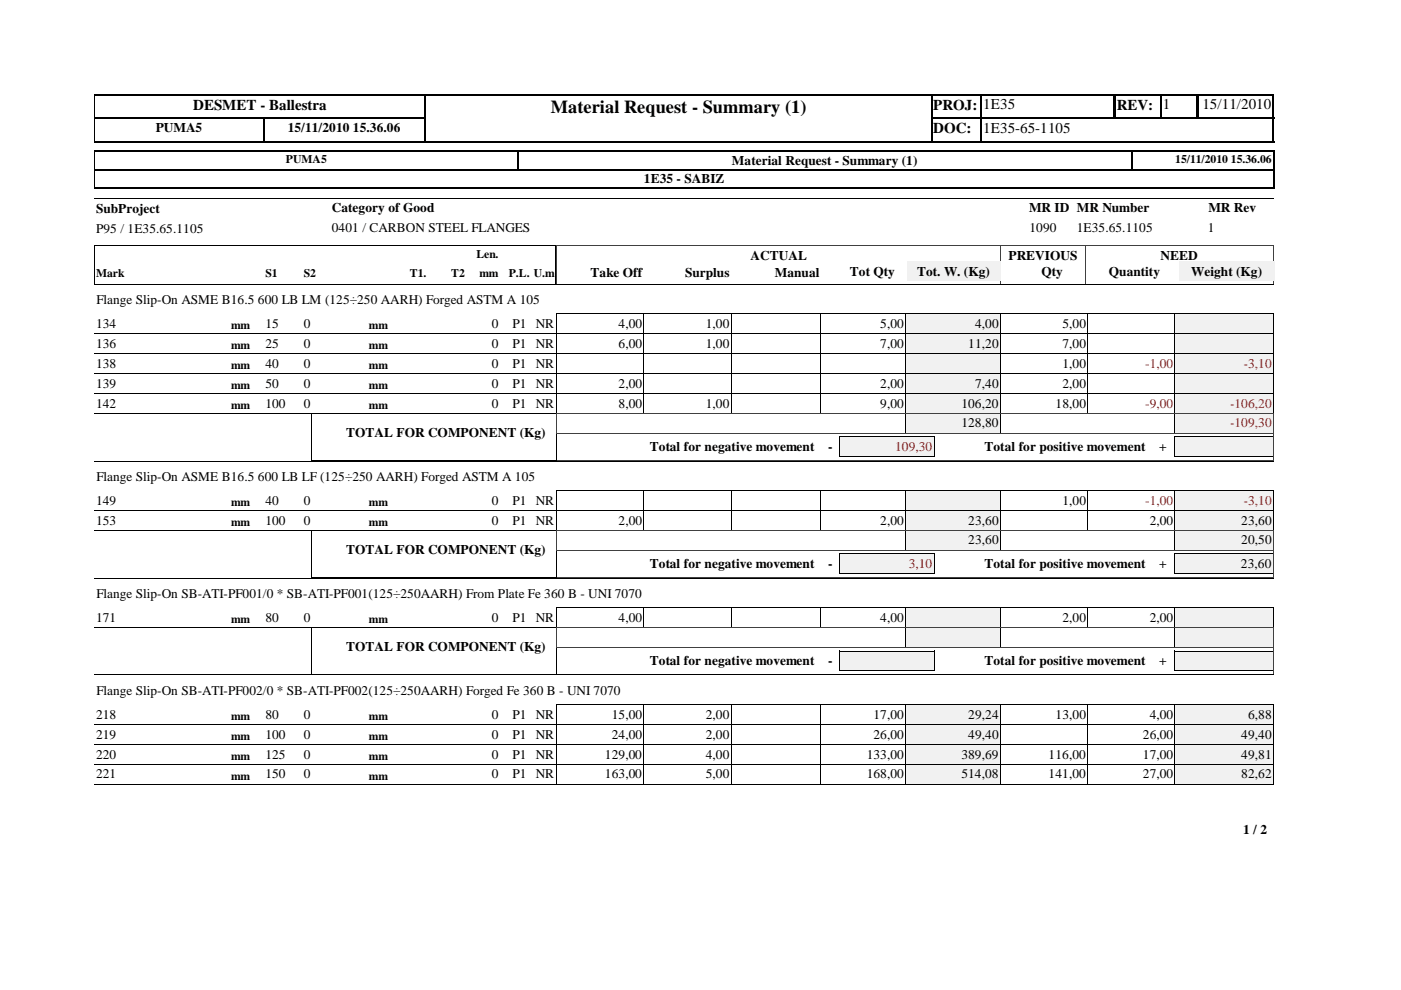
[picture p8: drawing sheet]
<svg xmlns="http://www.w3.org/2000/svg" width="297mm" height="210mm" viewBox="0 0 297 210" stroke-linecap="round" stroke-linejoin="round" font-family="sans-serif">
<defs><g id="words">
<text font-size="3.9" x="116.8" y="23.9">Material Request - Summary (1)</text>
<g font-size="3.2">
<text x="40.9" y="23.3">DESMET - Ballestra</text>
<text x="197.9" y="23.3">PROJ:</text>
<text x="208.4" y="23.2">1E35</text>
<text x="236.8" y="23.3">REV:</text>
<text x="246.5" y="23.2">1</text>
<text x="254.9" y="23.2">15/11/2010</text>
<text x="197.9" y="28.3">DOC:</text>
<text x="208.4" y="28.2">1E35-65-1105</text>
</g>
<g font-size="2.8">
<text x="33" y="28">PUMA5</text>
<text x="61" y="28">15/11/2010 15.36.06</text>
<text x="155.2" y="34.9">Material Request - Summary (1)</text>
<text x="136.5" y="38.8">1E35 - SABIZ</text>
<text x="20.4" y="45.1">SubProject</text>
<text x="70.4" y="45">Category of Good</text>
<text x="218.2" y="45">MR ID MR Number</text>
<text x="256.2" y="45">MR Rev</text>
<text x="20.4" y="49.3">P95 / 1E35.65.1105</text>
<text x="70.4" y="49.2">0401 / CARBON STEEL FLANGES</text>
<text x="218.3" y="49.2">1090</text>
<text x="228.3" y="49.2">1E35.65.1105</text>
<text x="256.1" y="49.2">1</text>
<text x="125.2" y="58.7">Take Off</text>
<text x="145.2" y="58.7">Surplus</text>
<text x="159.1" y="55">ACTUAL</text>
<text x="164.3" y="58.7">Manual</text>
<text x="180.2" y="58.5">Tot Qty</text>
<text x="194.4" y="58.5">Tot. W. (Kg)</text>
<text x="213.8" y="55">PREVIOUS</text>
<text x="220.8" y="58.5">Qty</text>
<text x="235.1" y="58.5">Quantity</text>
<text x="246.1" y="55">NEED</text>
<text x="252.6" y="58.5">Weight (Kg)</text>
<text x="20.4" y="64.6">Flange Slip-On ASME B16.5 600 LB LM (125÷250 AARH) Forged ASTM A 105</text>
<text x="20.4" y="69.5">134</text>
<text x="56.3" y="69.5">15</text>
<text x="64.4" y="69.5">0</text>
<text x="104.3" y="69.5">0</text>
<text x="108.7" y="69.5">P1 NR</text>
<text x="131.1" y="69.5">4,00</text>
<text x="149.6" y="69.5">1,00</text>
<text x="186.6" y="69.5">5,00</text>
<text x="206.8" y="69.5">4,00</text>
<text x="225.3" y="69.5">5,00</text>
<text x="20.4" y="73.7">136</text>
<text x="20.4" y="77.9">138</text>
<text x="56.3" y="73.7">25</text>
<text x="56.3" y="77.9">40</text>
<text x="64.4" y="73.7">0</text>
<text x="64.4" y="77.9">0</text>
<text x="104.3" y="73.7">0</text>
<text x="104.3" y="77.9">0</text>
<text x="108.7" y="73.7">P1 NR</text>
<text x="108.7" y="77.9">P1 NR</text>
<text x="131.1" y="73.7">6,00</text>
<text x="149.6" y="73.7">1,00</text>
<text x="186.6" y="73.7">7,00</text>
<text x="205.3" y="73.7">11,20</text>
<text x="225.3" y="73.7">7,00</text>
<text x="225.3" y="77.9">1,00</text>
<text x="20.4" y="82.2">139</text>
<text x="56.3" y="82.2">50</text>
<text x="64.4" y="82.2">0</text>
<text x="104.3" y="82.2">0</text>
<text x="108.7" y="82.2">P1 NR</text>
<text x="131.1" y="82.2">2,00</text>
<text x="186.6" y="82.2">2,00</text>
<text x="206.8" y="82.2">7,40</text>
<text x="225.3" y="82.2">2,00</text>
<text x="20.4" y="86.4">142</text>
<text x="56.3" y="86.4">100</text>
<text x="64.4" y="86.4">0</text>
<text x="104.3" y="86.4">0</text>
<text x="108.7" y="86.4">P1 NR</text>
<text x="131.1" y="86.4">8,00</text>
<text x="149.6" y="86.4">1,00</text>
<text x="186.6" y="86.4">9,00</text>
<text x="203.8" y="86.4">106,20</text>
<text x="223.8" y="86.4">18,00</text>
<text x="73.4" y="92.7">TOTAL FOR COMPONENT (Kg)</text>
<text x="137.7" y="95.7">Total for negative movement</text>
<text x="175.6" y="95.7">-</text>
<text x="203.8" y="90.6">128,80</text>
<text x="208.7" y="95.7">Total for positive movement</text>
<text x="245.7" y="95.7">+</text>
<text x="20.4" y="107">149</text>
<text x="20.4" y="102.1">Flange Slip-On ASME B16.5 600 LB LF (125÷250 AARH) Forged ASTM A 105</text>
<text x="56.3" y="107">40</text>
<text x="64.4" y="107">0</text>
<text x="104.3" y="107">0</text>
<text x="108.7" y="107">P1 NR</text>
<text x="225.3" y="107">1,00</text>
<text x="20.4" y="111.2">153</text>
<text x="56.3" y="111.2">100</text>
<text x="64.4" y="111.2">0</text>
<text x="104.3" y="111.2">0</text>
<text x="108.7" y="111.2">P1 NR</text>
<text x="131.1" y="111.2">2,00</text>
<text x="186.6" y="111.2">2,00</text>
<text x="205.3" y="111.2">23,60</text>
<text x="243.8" y="111.2">2,00</text>
<text x="263.2" y="111.2">23,60</text>
<text x="73.4" y="117.5">TOTAL FOR COMPONENT (Kg)</text>
<text x="205.3" y="115.4">23,60</text>
<text x="263.2" y="115.4">20,50</text>
<text x="137.7" y="120.5">Total for negative movement</text>
<text x="175.6" y="120.5">-</text>
<text x="208.7" y="120.5">Total for positive movement</text>
<text x="245.7" y="120.5">+</text>
<text x="263.1" y="120.5">23,60</text>
<text x="20.4" y="131.8">171</text>
<text x="20.4" y="126.9">Flange Slip-On SB-ATI-PF001/0 * SB-ATI-PF001(125÷250AARH) From Plate Fe 360 B - UNI 7070</text>
<text x="56.3" y="131.8">80</text>
<text x="64.4" y="131.8">0</text>
<text x="104.3" y="131.8">0</text>
<text x="108.7" y="131.8">P1 NR</text>
<text x="131.1" y="131.8">4,00</text>
<text x="186.6" y="131.8">4,00</text>
<text x="225.3" y="131.8">2,00</text>
<text x="243.8" y="131.8">2,00</text>
<text x="73.4" y="138">TOTAL FOR COMPONENT (Kg)</text>
<text x="137.7" y="141.1">Total for negative movement</text>
<text x="175.6" y="141.1">-</text>
<text x="208.7" y="141.1">Total for positive movement</text>
<text x="245.7" y="141.1">+</text>
<text x="20.4" y="147.4">Flange Slip-On SB-ATI-PF002/0 * SB-ATI-PF002(125÷250AARH) Forged Fe 360 B - UNI 7070</text>
<text x="20.4" y="152.4">218</text>
<text x="56.3" y="152.4">80</text>
<text x="64.4" y="152.4">0</text>
<text x="104.3" y="152.4">0</text>
<text x="108.7" y="152.4">P1 NR</text>
<text x="129.7" y="152.4">15,00</text>
<text x="149.6" y="152.4">2,00</text>
<text x="185.2" y="152.4">17,00</text>
<text x="205.3" y="152.4">29,24</text>
<text x="223.8" y="152.4">13,00</text>
<text x="243.8" y="152.4">4,00</text>
<text x="264.6" y="152.4">6,88</text>
<text x="20.4" y="156.6">219</text>
<text x="20.4" y="160.8">220</text>
<text x="56.3" y="156.6">100</text>
<text x="56.3" y="160.8">125</text>
<text x="64.4" y="156.6">0</text>
<text x="64.4" y="160.8">0</text>
<text x="104.3" y="156.6">0</text>
<text x="104.3" y="160.8">0</text>
<text x="108.7" y="156.6">P1 NR</text>
<text x="108.7" y="160.8">P1 NR</text>
<text x="128.2" y="160.8">129,00</text>
<text x="129.7" y="156.6">24,00</text>
<text x="149.6" y="156.6">2,00</text>
<text x="149.6" y="160.8">4,00</text>
<text x="183.8" y="160.8">133,00</text>
<text x="185.2" y="156.6">26,00</text>
<text x="203.8" y="160.8">389,69</text>
<text x="205.3" y="156.6">49,40</text>
<text x="222.3" y="160.8">116,00</text>
<text x="242.3" y="156.6">26,00</text>
<text x="242.3" y="160.8">17,00</text>
<text x="263.2" y="156.6">49,40</text>
<text x="263.2" y="160.8">49,81</text>
<text x="20.4" y="165.1">221</text>
<text x="56.3" y="165.1">150</text>
<text x="64.4" y="165.1">0</text>
<text x="104.3" y="165.1">0</text>
<text x="108.7" y="165.1">P1 NR</text>
<text x="128.2" y="165.1">163,00</text>
<text x="149.6" y="165.1">5,00</text>
<text x="183.8" y="165.1">168,00</text>
<text x="203.8" y="165.1">514,08</text>
<text x="222.3" y="165.1">141,00</text>
<text x="242.3" y="165.1">27,00</text>
<text x="263.2" y="165.1">82,62</text>
<text x="263.6" y="176.9">1 / 2</text>
</g>
<g font-size="2.8" fill="#f00">
<text x="242.8" y="77.9">-1,00</text>
<text x="263.7" y="77.9">-3,10</text>
<text x="242.8" y="86.4">-9,00</text>
<text x="260.8" y="86.4">-106,20</text>
<text x="189.8" y="95.7">109,30</text>
<text x="260.8" y="90.6">-109,30</text>
<text x="242.8" y="107">-1,00</text>
<text x="263.7" y="107">-3,10</text>
<text x="192.7" y="120.5">3,10</text>
</g>
<g font-size="2.5">
<text x="60.6" y="34.6">PUMA5</text>
<text x="249.2" y="34.6">15/11/2010 15.36.06</text>
<text x="20.4" y="58.7">Mark</text>
<text x="56.3" y="58.7">S1</text>
<text x="64.4" y="58.7">S2</text>
<text x="86.9" y="58.7">T1.</text>
<text x="95.7" y="58.7">T2</text>
<text x="101" y="54.7">Len.</text>
<text x="101.6" y="58.7">mm</text>
<text x="107.9" y="58.7">P.L. U.m</text>
<text x="49" y="69.7">mm</text>
<text x="78.2" y="69.7">mm</text>
<text x="49" y="74">mm</text>
<text x="78.2" y="74">mm</text>
<text x="49" y="78.2">mm</text>
<text x="49" y="82.4">mm</text>
<text x="78.2" y="78.2">mm</text>
<text x="78.2" y="82.4">mm</text>
<text x="49" y="86.7">mm</text>
<text x="78.2" y="86.7">mm</text>
<text x="49" y="107.2">mm</text>
<text x="78.2" y="107.2">mm</text>
<text x="49" y="111.5">mm</text>
<text x="78.2" y="111.5">mm</text>
<text x="49" y="132">mm</text>
<text x="78.2" y="132">mm</text>
<text x="49" y="152.6">mm</text>
<text x="78.2" y="152.6">mm</text>
<text x="49" y="156.8">mm</text>
<text x="49" y="161.1">mm</text>
<text x="78.2" y="156.8">mm</text>
<text x="78.2" y="161.1">mm</text>
<text x="49" y="165.3">mm</text>
<text x="78.2" y="165.3">mm</text>
</g>
</g></defs>
<path d="M90.2 20v5.2M197.4 20v10.2M208 20v10.2M236.3 20v5.2M246.1 20v5.2M253.8 20v5.2M254 20v5.2M270 20v10.2M20 25.1h70.3M20 25h70.3M55.9 24.9v5.3M197.2 25.1h73" fill="none" stroke="#000" stroke-width=".34"/>
<path d="M236.3 20v5.2M90.1 24.9v5.3" fill="none" stroke="#000" stroke-width=".38"/>
<path d="M20 30.1h70.3M20 20.1h70.3M197.2 30.1h10.9M197.2 20.1h73" fill="none" stroke="#000" stroke-width=".25"/>
<path d="M20.1 20v10.2" fill="none" stroke="#000" stroke-width=".21"/>
<path d="M207.8 30h62.4" fill="none" stroke="#000" stroke-width=".3"/>
<path d="M90.3 20.2h107.1v9.7h-107.1z" fill="#fff"/>
<path d="M20 35.9h250.3M20 39.9h250.3M90 20.1h107.7M270.1 31.9v4.2" fill="none" stroke="#000" stroke-width=".25"/>
<path d="M197.5 20v10.2M109.9 31.9v4.2" fill="none" stroke="#000" stroke-width=".34"/>
<path d="M20 32.1h250.3M90 30h107.7M270.1 35.9v4.1" fill="none" stroke="#000" stroke-width=".3"/>
<path d="M90.1 20v10.2M239.9 31.9v4.2" fill="none" stroke="#000" stroke-width=".38"/>
<path d="M20 36h250.3M20.1 31.9v8.1M20 42h250M20 52h97.9v8.3h-97.9z" fill="none" stroke="#000" stroke-width=".21"/>
<path d="M212.1 51.9v8.4M212.2 51.9v8.4M230.1 51.9v8.4M270 51.9v8.4M270 52h-152v8.3h152" fill="none" stroke="#404040" stroke-width=".21"/>
<path d="M99.6 56h6.4v3.7h-6.4z" fill="#fff"/>
<g fill="#f1f1f1">
<path d="M192.3 55.4h19.8v4.2h-19.8z"/>
<path d="M250 55.4h20.2v4.2h-20.2z"/>
</g>
<path d="M20 60.3h250M20 70.7h172.1M136.5 66.5v4.2M155 66.5v4.2M174.1 66.5v4.2M192 66.5v4.2M192.1 66.5h-74.1v4.2M212.1 66.5h37v4.2M212.1 70.7h37M212.1 66.5v4.2M230.6 66.5v4.2" fill="none" stroke="#000" stroke-width=".21"/>
<path d="M192.1 66.5h20v4.2h-20z" fill="#f1f1f1"/>
<path d="M192 70.7h20.1M192 70.7v-4.2h20.1v4.2" fill="none" stroke="#000" stroke-width=".21"/>
<path d="M249.1 66.5h20.9v4.2h-20.9z" fill="#f1f1f1"/>
<path d="M20 75h172.1M136.5 70.7v4.3M155 70.7v4.3M174.1 70.7v4.3M192 70.7v4.3M192.1 70.7h-74.1v4.3M212.1 70.7h57.9M212.1 70.7v4.3M230.6 70.7v4.3M249.1 66.5h20.9M249.1 66.5v8.5h-37M270 66.5v4.2" fill="none" stroke="#000" stroke-width=".21"/>
<path d="M192.1 70.7h20v4.2h-20z" fill="#f1f1f1"/>
<path d="M192 70.7h20.1v4.3h-20.1z" fill="none" stroke="#000" stroke-width=".21"/>
<path d="M249.1 70.7h20.9v4.2h-20.9z" fill="#f1f1f1"/>
<path d="M20 79.2h172.1M136.5 74.9v4.3M155 74.9v4.3M174.1 74.9v4.3M192 74.9v4.3M192.1 75h-74.1v4.2M212.1 75h57.9M212.1 74.9v4.3M230.6 74.9v4.3M249.1 70.7h20.9M249.1 70.7v8.5h-37M270 70.7v4.3" fill="none" stroke="#000" stroke-width=".21"/>
<path d="M192.1 74.9h20v4.3h-20z" fill="#f1f1f1"/>
<path d="M192 75h20.1v4.2h-20.1z" fill="none" stroke="#000" stroke-width=".21"/>
<path d="M249.1 74.9h20.9v4.3h-20.9z" fill="#f1f1f1"/>
<path d="M136.5 79.2v4.2M155 79.2v4.2M174.1 79.2v4.2M192 79.2v4.2M192.1 79.2h-74.1v4.2M212.1 79.2h57.9M212.1 79.2v4.2M230.6 79.2v4.2M249.1 75h20.9M249.1 74.9v8.5h-37M270 74.9v4.3M20 83.4h172.1" fill="none" stroke="#000" stroke-width=".21"/>
<path d="M192.1 79.2h20v4.2h-20z" fill="#f1f1f1"/>
<path d="M192 79.2h20.1v4.2h-20.1z" fill="none" stroke="#000" stroke-width=".21"/>
<path d="M249.1 79.2h20.9v4.2h-20.9z" fill="#f1f1f1"/>
<g fill="none" stroke="#000" stroke-width=".21">
<path d="M249.1 79.2h20.9M249.1 79.2v8.5h-37M270 79.2v4.2M20 87.7h172.1M118 83.4h74.1M118 83.4v4.3M136.5 83.4v4.3M155 83.4v4.3M174.1 83.4v4.3M192 83.4v4.3M212.1 83.4h57.9M212.1 83.4v4.3"/>
<path d="M230.6 83.4v4.3"/>
</g>
<path d="M192.1 83.4h20v4.2h-20z" fill="#f1f1f1"/>
<path d="M192 83.4h20.1M192 83.4v4.3h20.1v-4.3" fill="none" stroke="#000" stroke-width=".21"/>
<path d="M249.1 83.4h20.9v4.2h-20.9z" fill="#f1f1f1"/>
<path d="M249.1 83.4h20.9M249.1 87.7h20.9M249.1 83.4v4.3M270 83.4v4.3" fill="none" stroke="#000" stroke-width=".21"/>
<path d="M192.1 87.6h20v4.3h-20z" fill="#f1f1f1"/>
<path d="M192 87.7h20.1M192 87.6v4.3h20.1v-4.3" fill="none" stroke="#000" stroke-width=".21"/>
<path d="M249.1 87.6h20.9v4.3h-20.9z" fill="#f1f1f1"/>
<path d="M249.1 87.7h20.9M249.1 91.9h20.9M249.1 87.6v4.3M270 87.6v4.3" fill="none" stroke="#000" stroke-width=".21"/>
<path d="M249.1 92.7h20.8v4.2h-20.8z" fill="#f1f1f1"/>
<path d="M249 92.6h21M249.1 92.6l-.1 4.3h20.9v-4.3" fill="none" stroke="#000" stroke-width=".21"/>
<path d="M178 92.7h20v4.2h-20z" fill="#f1f1f1"/>
<g fill="none" stroke="#000" stroke-width=".21">
<path d="M20 97.8h250M66 87.7h52.1M66 97.6h52.1M66 87.6v10M118 87.6v10M177.9 92.6h20.2M177.9 92.6v4.3h20.2v-4.3M20 108.2h172.1M136.5 104v4.2M155 104v4.2M174.1 104v4.2M192 104v4.2"/>
<path d="M192.1 104h-74.1v4.2M212.1 104h37v4.2h-37M212.1 104v4.2M230.6 104v4.2"/>
</g>
<path d="M118 92v-4.3h152.1v4.3M118 91.9v5.8h152.1v-5.7h-152.1" fill="none" stroke="#404040" stroke-width=".21"/>
<path d="M192.1 104h20v4.2h-20z" fill="#f1f1f1"/>
<path d="M192 104h20.1v4.2h-20.1z" fill="none" stroke="#000" stroke-width=".21"/>
<path d="M249.1 104h20.9v4.2h-20.9z" fill="#f1f1f1"/>
<g fill="none" stroke="#000" stroke-width=".21">
<path d="M20 112.5h172.1M118 108.2h74.1M118 108.2v4.3M136.5 108.2v4.3M155 108.2v4.3M174.1 108.2v4.3M192 108.2v4.3M212.1 108.2h57.9M212.1 108.2v4.3M230.6 108.2v4.3M249.1 104h20.9M249.1 104v8.5h-37"/>
<path d="M270 104v4.2"/>
</g>
<path d="M192.1 108.2h20v4.2h-20z" fill="#f1f1f1"/>
<path d="M192 108.2h20.1M192 108.2v4.3h20.1v-4.3" fill="none" stroke="#000" stroke-width=".21"/>
<path d="M249.1 108.2h20.9v4.2h-20.9z" fill="#f1f1f1"/>
<path d="M249.1 108.2h20.9M249.1 112.5h20.9M249.1 108.2v4.3M270 108.2v4.3" fill="none" stroke="#000" stroke-width=".21"/>
<path d="M192.1 112.4h20v4.3h-20z" fill="#f1f1f1"/>
<path d="M192 112.5h20.1M192 112.4v4.3h20.1v-4.3" fill="none" stroke="#000" stroke-width=".21"/>
<path d="M249.1 112.4h20.9v4.3h-20.9z" fill="#f1f1f1"/>
<path d="M249.1 112.5h20.9M249.1 116.7h20.9M249.1 112.4v4.3M270 112.4v4.3" fill="none" stroke="#000" stroke-width=".21"/>
<path d="M249.1 117.5h20.8v4.2h-20.8z" fill="#f1f1f1"/>
<path d="M249 117.5h21l-.1 4.2h-20.9z" fill="none" stroke="#000" stroke-width=".21"/>
<path d="M178 117.5h20v4.2h-20z" fill="#f1f1f1"/>
<g fill="none" stroke="#000" stroke-width=".21">
<path d="M66 112.5h52.1M66 112.4v10M118 112.4v10M177.9 117.5h20.2v4.2h-20.2zM20 122.6h250M20 133h172.1M66 122.4h52.1M136.5 128.8v4.3M155 128.8v4.3M174.1 128.8v4.3M192 128.8v4.3M192.1 128.8h-74.1v4.3"/>
<path d="M212.1 128.8h37v4.3l-37-.1M212.1 128.8v4.3M230.6 128.8v4.3"/>
</g>
<path d="M118 116.8v-4.3h152.1v4.3M118 116.8v5.7l152.1 .1v-5.8h-152.1" fill="none" stroke="#404040" stroke-width=".21"/>
<path d="M192.1 128.8h20v4.2h-20z" fill="#f1f1f1"/>
<path d="M192 128.8h20.1v4.3l-20.1-.1z" fill="none" stroke="#000" stroke-width=".21"/>
<path d="M249.1 128.8h20.9v4.2h-20.9z" fill="#f1f1f1"/>
<path d="M249.1 128.8h20.9M249.1 133h20.9M249.1 128.8v4.3M270 128.8v4.3" fill="none" stroke="#000" stroke-width=".21"/>
<path d="M192.1 133h20v4.2h-20z" fill="#f1f1f1"/>
<path d="M192 133h20.1M192 133v4.3h20.1v-4.3" fill="none" stroke="#000" stroke-width=".21"/>
<path d="M249.1 133h20.9v4.2h-20.9z" fill="#f1f1f1"/>
<path d="M249.1 133h20.9M249.1 137.3h20.9M249.1 133v4.3M270 133v4.3" fill="none" stroke="#000" stroke-width=".21"/>
<path d="M249.1 138h20.8v4.2h-20.8z" fill="#f1f1f1"/>
<path d="M249 138h21l-.1 4.3h-20.9z" fill="none" stroke="#000" stroke-width=".21"/>
<path d="M178 138h20v4.2h-20z" fill="#f1f1f1"/>
<g fill="none" stroke="#000" stroke-width=".21">
<path d="M66 133h52.1M66 133v10h52v-10M177.9 138h20.2v4.3h-20.2zM20 143.1h250M20 153.6h172.1M136.5 149.4v4.2M155 149.4v4.2M174.1 149.4v4.2M192 149.4v4.2M192.1 149.4h-74.1v4.2M212.1 149.4h37v4.2h-37M212.1 149.4v4.2"/>
<path d="M230.6 149.4v4.2"/>
</g>
<path d="M118 137.4v-4.3h152.1v4.3M118 137.3v5.8h152.1v-5.7h-152.1" fill="none" stroke="#404040" stroke-width=".21"/>
<path d="M192.1 149.4h20v4.2h-20z" fill="#f1f1f1"/>
<path d="M192 149.4h20.1v4.2h-20.1z" fill="none" stroke="#000" stroke-width=".21"/>
<path d="M249.1 149.4h20.9v4.2h-20.9z" fill="#f1f1f1"/>
<path d="M20 157.8h172.1M136.5 153.6v4.3M155 153.6v4.3M174.1 153.6v4.3M192 153.6v4.3M192.1 153.6h-74.1v4.3M212.1 153.6h57.9M212.1 153.6v4.3M230.6 153.6v4.3M249.1 149.4h20.9M249.1 149.4v8.5l-37-.1M270 149.4v4.2" fill="none" stroke="#000" stroke-width=".21"/>
<path d="M192.1 153.6h20v4.2h-20z" fill="#f1f1f1"/>
<path d="M192 153.6h20.1v4.3l-20.1-.1z" fill="none" stroke="#000" stroke-width=".21"/>
<path d="M249.1 153.6h20.9v4.2h-20.9z" fill="#f1f1f1"/>
<g fill="none" stroke="#000" stroke-width=".21">
<path d="M118 157.8h74.1M118 157.8v4.3M136.5 157.8v4.3M155 157.8v4.3M174.1 157.8v4.3M192 157.8v4.3M212.1 157.8h57.9M212.1 157.8v4.3M230.6 157.8v4.3M249.1 153.6h20.9M249.1 153.6v8.5h-37M270 153.6v4.3"/>
<path d="M20 162.1h172.1"/>
</g>
<path d="M192.1 157.8h20v4.3h-20z" fill="#f1f1f1"/>
<path d="M192 157.8h20.1M192 157.8v4.3h20.1v-4.3" fill="none" stroke="#000" stroke-width=".21"/>
<path d="M249.1 157.8h20.9v4.3h-20.9z" fill="#f1f1f1"/>
<g fill="none" stroke="#000" stroke-width=".21">
<path d="M249.1 157.8h20.9M249.1 157.8v8.5h-37M270 157.8v4.3M20 166.3h172.1M118 162.1h74.1M118 162.1v4.2M136.5 162.1v4.2M155 162.1v4.2M174.1 162.1v4.2M192 162.1v4.2M212.1 162.1h57.9M212.1 162.1v4.2"/>
<path d="M230.6 162.1v4.2"/>
</g>
<path d="M192.1 162.1h20v4.2h-20z" fill="#f1f1f1"/>
<path d="M192 162.1h20.1M192 162.1v4.2h20.1v-4.2" fill="none" stroke="#000" stroke-width=".21"/>
<path d="M249.1 162.1h20.9v4.2h-20.9z" fill="#f1f1f1"/>
<path d="M249.1 162.1h20.9M249.1 166.3h20.9M249.1 162.1v4.2M270 162.1v4.2" fill="none" stroke="#000" stroke-width=".21"/>
<use href="#words"/>
</svg>
